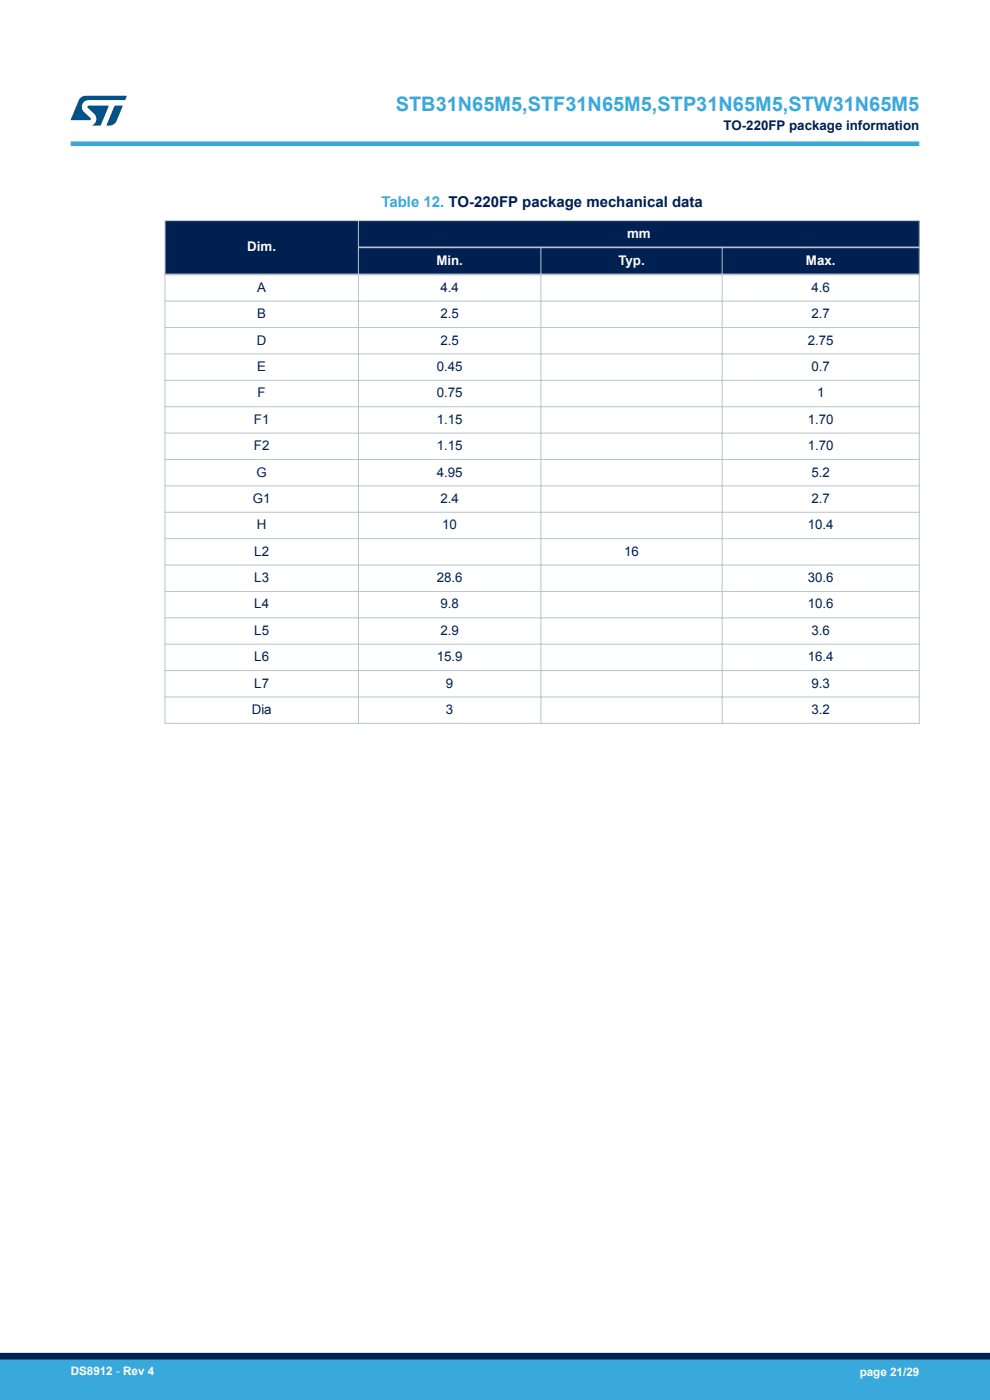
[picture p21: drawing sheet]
<svg xmlns="http://www.w3.org/2000/svg" width="210mm" height="297mm" viewBox="0 0 210 297" stroke-linecap="round" stroke-linejoin="round" font-family="sans-serif">
<defs><g id="words">
<text font-size="4.2" fill="#39a9dc" x="84" y="23.5">STB31N65M5,STF31N65M5,STP31N65M5,STW31N65M5</text>
<text font-size="3.2" fill="#39a9dc" x="80.9" y="43.8">Table 12. TO-220FP package mechanical data</text>
<g font-size="2.8" fill="#002052">
<text x="153.5" y="27.5">TO-220FP package information</text>
<text x="54.6" y="61.9">A</text>
<text x="93.4" y="61.9">4.4</text>
<text x="172.1" y="61.9">4.6</text>
<text x="54.6" y="67.5">B</text>
<text x="93.4" y="67.5">2.5</text>
<text x="172.1" y="67.5">2.7</text>
<text x="54.5" y="73.1">D</text>
<text x="93.4" y="73.1">2.5</text>
<text x="171.3" y="73.1">2.75</text>
<text x="54.6" y="78.7">E</text>
<text x="92.6" y="78.7">0.45</text>
<text x="172.1" y="78.7">0.7</text>
<text x="53.9" y="89.9">F1</text>
<text x="54.7" y="84.3">F</text>
<text x="92.6" y="84.3">0.75</text>
<text x="92.6" y="89.9">1.15</text>
<text x="171.3" y="89.9">1.70</text>
<text x="173.3" y="84.3">1</text>
<text x="53.9" y="95.5">F2</text>
<text x="92.6" y="95.5">1.15</text>
<text x="171.3" y="95.5">1.70</text>
<text x="54.4" y="101.1">G</text>
<text x="92.6" y="101.1">4.95</text>
<text x="172.1" y="101.1">5.2</text>
<text x="53.6" y="106.7">G1</text>
<text x="93.4" y="106.7">2.4</text>
<text x="172.1" y="106.7">2.7</text>
<text x="54.5" y="112.3">H</text>
<text x="93.8" y="112.3">10</text>
<text x="171.3" y="112.3">10.4</text>
<text x="53.9" y="117.9">L2</text>
<text x="132.4" y="117.9">16</text>
<text x="53.9" y="123.5">L3</text>
<text x="92.6" y="123.5">28.6</text>
<text x="171.3" y="123.5">30.6</text>
<text x="53.9" y="129.1">L4</text>
<text x="93.4" y="129.1">9.8</text>
<text x="171.3" y="129.1">10.6</text>
<text x="53.9" y="134.7">L5</text>
<text x="93.4" y="134.7">2.9</text>
<text x="172.1" y="134.7">3.6</text>
<text x="53.9" y="140.3">L6</text>
<text x="92.6" y="140.3">15.9</text>
<text x="171.3" y="140.3">16.4</text>
<text x="53.9" y="145.9">L7</text>
<text x="94.6" y="145.9">9</text>
<text x="172.1" y="145.9">9.3</text>
<text x="53.4" y="151.5">Dia</text>
<text x="94.6" y="151.5">3</text>
<text x="172.1" y="151.5">3.2</text>
</g>
<g font-size="2.8" fill="#fff">
<text x="52.5" y="53.3">Dim.</text>
<text x="133" y="50.4">mm</text>
<text x="92.6" y="56.2">Min.</text>
<text x="131.2" y="56.2">Typ.</text>
<text x="171" y="56.2">Max.</text>
</g>
<g font-size="2.5" fill="#fff">
<text x="15" y="291.6">DS8912 - Rev 4</text>
<text x="182.4" y="291.9">page 21/29</text>
</g>
</g></defs>
<g fill="#002052">
<path d="M35 46.8h160v11.4h-160z" fill-rule="evenodd"/>
<path d="M35 46.8h160v5.7h-160z" fill-rule="evenodd"/>
<path d="M35 52.5h160v5.7h-160z" fill-rule="evenodd"/>
<path d="M35.1 46.9h40.8v11.1h-40.8z" fill-rule="evenodd"/>
</g>
<g fill="none" stroke="#b9c4ca" stroke-width=".21">
<path d="M34.9 46.8h160.2M35 46.7v106.9M76 46.7v106.9M114.7 52.3v101.3M153.2 52.3v101.3M195 46.7v106.9M34.9 63.9h160.2M34.9 69.5h160.2M34.9 75.1h160.2M34.9 80.7h160.2M34.9 86.3h160.2M34.9 91.9h160.2"/>
<path d="M34.9 97.5h160.2M34.9 103.1h160.2M34.9 108.7h160.2M34.9 114.3h160.2M34.9 119.9h160.2M34.9 125.5h160.2M34.9 131.1h160.2M34.9 136.7h160.2M34.9 142.3h160.2M34.9 147.9h160.2M34.9 153.5h160.2"/>
</g>
<path d="M75.9 52.5h119.2M195.1 58.2h-160.2" fill="none" stroke="#b9c4ca" stroke-width=".35"/>
<path d="M15 30.5h180" fill="none" stroke="#39a9dc" stroke-width="1"/>
<g fill="#005288">
<path d="M17.1 20.7l1.1-.4 8.7 .1-.4 .8h-7.6a1.45 1.45 0 0 0-1.4 .9 1.45 1.45 0 0 0 .2 1.6l1.5 1.3v.4l-4.2 .1 1.7-4.2z"/>
<path d="M24.3 22.4l1.7 .1-1.3 3.2a1.6 1.6 0 0 1-1.5 .9l-.6-.1z"/>
<path d="M18.6 22.5h4.5l-1.8 4.1h-1.7a1.54 1.54 0 0 0 .4-2.4l-1.4-1.3z"/>
</g>
<g fill="#39a9dc">
<path d="M0 288.4h210v8.6h-210z" fill-rule="evenodd"/>
<path d="M-.1 288.4h210.2v4.4h-210.2z" fill-rule="evenodd"/>
</g>
<path d="M0 287.7h210" fill="none" stroke="#002052" stroke-width="1.4"/>
<use href="#words"/>
</svg>
